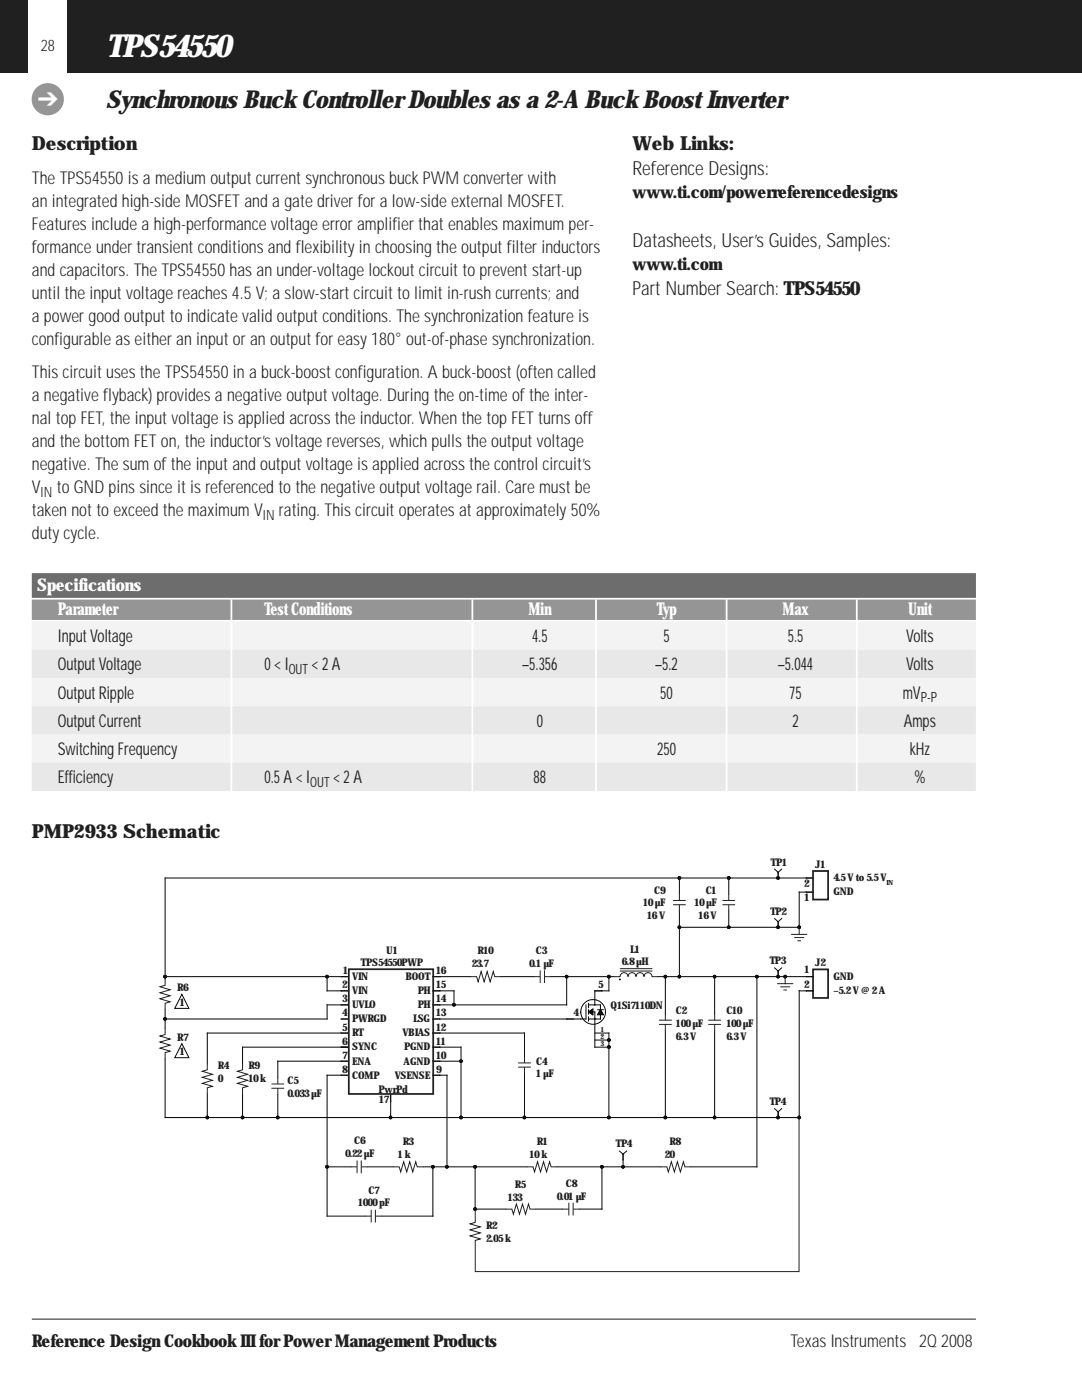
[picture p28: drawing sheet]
<svg xmlns="http://www.w3.org/2000/svg" width="216mm" height="279mm" viewBox="0 0 216 279" stroke-linecap="round" stroke-linejoin="round" font-family="sans-serif">
<defs><g id="words">
<text font-size="6.3" fill="#fff" x="21.2" y="11.3">TPS54550</text>
<text font-size="4.9" fill="#231f20" x="21.2" y="21.5">Synchronous BuckControllerDoubles as a 2-ABuckBoostInverter</text>
<text font-size="4.6" fill="#fff" x="7.5" y="21.4">➔</text>
<g font-size="3.9" fill="#231f20">
<text x="6.3" y="30">Description</text>
<text x="126.2" y="30">Web Links:</text>
<text x="126.2" y="34.9">ReferenceDesigns:</text>
<text x="126.2" y="49.4">Datasheets, User’sGuides, Samples:</text>
<text x="126.2" y="58.9">PartNumberSearch: TPS54550</text>
<text x="6.3" y="167.3">PMP2933 Schematic</text>
</g>
<g font-size="3.5" fill="#231f20">
<text x="6.3" y="41.3">anintegrated high-sideMOSFETand a gatedriverfora low-sideexternal MOSFET.</text>
<text x="6.3" y="36.7">TheTPS54550isa mediumoutputcurrentsynchronousbuckPWMconverterwith</text>
<text x="126.2" y="39.5">www.ti.com/powerreferencedesigns</text>
<text x="6.3" y="45.8">Featuresincludea high-performancevoltageerroramplifierthatenablesmaximumper-</text>
<text x="6.3" y="50.4">formanceundertransientconditionsand flexibilityinchoosingtheoutputfilterinductors</text>
<text x="126.2" y="54">www.ti.com</text>
<text x="6.3" y="59.6">until theinputvoltagereaches4.5V; a slow-startcircuittolimitin-rushcurrents; and</text>
<text x="6.3" y="55">and capacitors. TheTPS54550hasanunder-voltagelockoutcircuittopreventstart-up</text>
<text x="6.3" y="64.2">a powergood outputtoindicatevalid outputconditions. Thesynchronizationfeatureis</text>
<text x="6.3" y="68.8">configurableaseitheraninputoranoutputforeasy180° out-of-phasesynchronization.</text>
<text x="6.3" y="75.5">ThiscircuitusestheTPS54550ina buck-boostconfiguration. A buck-boost(oftencalled</text>
<text x="6.3" y="80.1">a negativeflyback) providesa negativeoutputvoltage. Duringtheon-timeoftheinter-</text>
<text x="6.3" y="89.2">and thebottomFETon, theinductor’svoltagereverses, whichpullstheoutputvoltage</text>
<text x="6.3" y="84.6">nal topFET, theinputvoltageisapplied acrosstheinductor. WhenthetopFETturnsoff</text>
<text x="6.3" y="93.8">negative. Thesumoftheinputand outputvoltageisapplied acrossthecontrol circuit’s</text>
<text x="6.3" y="98.4">V</text>
<text x="11.3" y="98.4">toGND pinssinceitisreferenced tothenegativeoutputvoltagerail. Caremustbe</text>
<text x="6.3" y="107.6">dutycycle.</text>
<text x="6.3" y="103">takennottoexceed themaximumV</text>
<text x="55.7" y="103">rating. Thiscircuitoperatesatapproximately50%</text>
<text x="11.5" y="128.1">InputVoltage</text>
<text x="106.2" y="128.1">4.5</text>
<text x="132.4" y="128.1">5</text>
<text x="157.2" y="128.1">5.5</text>
<text x="180.8" y="128.1">Volts</text>
<text x="11.5" y="133.8">OutputVoltage</text>
<text x="52.8" y="133.8">0&lt; I</text>
<text x="62.2" y="133.8">&lt; 2A</text>
<text x="104.2" y="133.8">–5.356</text>
<text x="130.7" y="133.8">–5.2</text>
<text x="155.2" y="133.8">–5.044</text>
<text x="180.8" y="133.8">Volts</text>
<text x="11.5" y="139.4">OutputRipple</text>
<text x="131.7" y="139.4">50</text>
<text x="157.5" y="139.4">75</text>
<text x="180.1" y="139.4">mV</text>
<text x="11.5" y="145.1">OutputCurrent</text>
<text x="107.1" y="145.1">0</text>
<text x="158.1" y="145.1">2</text>
<text x="180.3" y="145.1">Amps</text>
<text x="11.5" y="150.7">Switching Frequency</text>
<text x="131.1" y="150.7">250</text>
<text x="181.5" y="150.7">kHz</text>
<text x="11.5" y="156.4">Efficiency</text>
<text x="52.8" y="156.4">0.5A &lt; I</text>
<text x="66.5" y="156.4">&lt; 2A</text>
<text x="106.5" y="156.4">88</text>
<text x="182.5" y="156.4">%</text>
<text x="6.3" y="268.8">Reference DesignCookbookIII forPowerManagementProducts</text>
<text x="157.7" y="268.8">TexasInstruments 2Q2008</text>
</g>
<g font-size="3.5" fill="#fff">
<text x="7.4" y="117.9">Specifications</text>
<text x="11.5" y="122.7">Parameter</text>
<text x="52.8" y="122.7">TestConditions</text>
<text x="105.5" y="122.7">Min</text>
<text x="131.1" y="122.7">Typ</text>
<text x="156.2" y="122.7">Max</text>
<text x="181.2" y="122.7">Unit</text>
</g>
<text font-size="3.2" fill="#231f20" x="8.1" y="10.2">28</text>
<g font-size="2.8" fill="#231f20">
<text x="8.1" y="99.1">IN</text>
<text x="52.5" y="103.7">IN</text>
<text x="57.6" y="134.5">OUT</text>
<text x="183.7" y="140.1">P-P</text>
<text x="61.9" y="157.1">OUT</text>
</g>
<g font-size="2.1" fill="#231f20">
<text x="153.8" y="172.8">TP1</text>
<text x="162.7" y="173.2">J1</text>
<text x="130.6" y="178.3">C9</text>
<text x="140.8" y="178.3">C1</text>
<text x="160.5" y="176.9">2</text>
<text x="160.6" y="179.8">1</text>
<text x="166.3" y="175.9">4.5Vto5.5V</text>
<text x="166.3" y="178.7">GND</text>
<text x="128.3" y="180.9">10µF</text>
<text x="129.2" y="183.4">16V</text>
<text x="138.6" y="180.9">10µF</text>
<text x="139.4" y="183.4">16V</text>
<text x="153.7" y="182.6">TP2</text>
<text x="77.1" y="190.3">U1</text>
<text x="95.3" y="190.4">R10</text>
<text x="106.9" y="190.4">C3</text>
<text x="125.8" y="190.1">L1</text>
<text x="35.4" y="197.8">R6</text>
<text x="68.3" y="197.2">2</text>
<text x="68.5" y="194.4">1</text>
<text x="70.3" y="195.6">VIN</text>
<text x="72" y="192.9">TPS54550PWP</text>
<text x="80.9" y="195.6">BOOT</text>
<text x="87" y="194.4">16</text>
<text x="87" y="197.2">15</text>
<text x="94.1" y="192.9">23.7</text>
<text x="105.6" y="192.9">0.1µF</text>
<text x="119.4" y="197.2">5</text>
<text x="124.1" y="192.7">6.8µH</text>
<text x="153.6" y="192.4">TP3</text>
<text x="160.5" y="197.1">2</text>
<text x="160.6" y="194.3">1</text>
<text x="162.7" y="192.8">J2</text>
<text x="166.3" y="195.5">GND</text>
<text x="35.9" y="200.7">1</text>
<text x="68.3" y="202.9">4</text>
<text x="68.3" y="200">3</text>
<text x="70.3" y="198.4">VIN</text>
<text x="70.3" y="201.2">UVLO</text>
<text x="83.4" y="198.4">PH</text>
<text x="83.4" y="201.2">PH</text>
<text x="87" y="200">14</text>
<text x="87" y="202.9">13</text>
<text x="114.4" y="202.9">4</text>
<text x="121.8" y="201.5">Q1Si7110DN</text>
<text x="134.9" y="202.5">C2</text>
<text x="144.9" y="202.5">C10</text>
<text x="166.3" y="198.4">–5.2V@ 2A</text>
<text x="35.4" y="207.7">R7</text>
<text x="68.3" y="205.7">5</text>
<text x="68.3" y="208.5">6</text>
<text x="70.3" y="204">PWRGD</text>
<text x="70.3" y="206.8">RT</text>
<text x="70.3" y="209.6">SYNC</text>
<text x="80.3" y="206.8">VBIAS</text>
<text x="80.6" y="209.6">PGND</text>
<text x="82.4" y="204">LSG</text>
<text x="87" y="205.7">12</text>
<text x="87" y="208.5">11</text>
<text x="134.9" y="205">100µF</text>
<text x="134.9" y="207.5">6.3V</text>
<text x="144.9" y="205">100µF</text>
<text x="144.9" y="207.5">6.3V</text>
<text x="35.9" y="210.6">1</text>
<text x="43.5" y="213.4">R4</text>
<text x="43.5" y="216">0</text>
<text x="49.6" y="213.4">R9</text>
<text x="49.6" y="215.9">10k</text>
<text x="68.3" y="214.1">8</text>
<text x="68.3" y="211.3">7</text>
<text x="70.3" y="212.5">ENA</text>
<text x="70.3" y="215.2">COMP</text>
<text x="78.8" y="215.2">VSENSE</text>
<text x="80.5" y="212.5">AGND</text>
<text x="87" y="211.3">10</text>
<text x="87" y="214.1">9</text>
<text x="107" y="212.5">C4</text>
<text x="107" y="215">1µF</text>
<text x="57.4" y="216.4">C5</text>
<text x="57.4" y="218.9">0.033µF</text>
<text x="75.6" y="218.1">PwrPd</text>
<text x="75.7" y="220.1">17</text>
<text x="153.6" y="220.5">TP4</text>
<text x="68.9" y="230.9">0.22µF</text>
<text x="70.7" y="228.4">C6</text>
<text x="79.4" y="231.1">1k</text>
<text x="80.4" y="228.6">R3</text>
<text x="105.7" y="231">10k</text>
<text x="107.1" y="228.5">R1</text>
<text x="122.9" y="229">TP4</text>
<text x="132.7" y="231">20</text>
<text x="133.6" y="228.5">R8</text>
<text x="73.5" y="238.2">C7</text>
<text x="101.3" y="239.7">133</text>
<text x="102.7" y="237.1">R5</text>
<text x="111.1" y="239.4">0.01µF</text>
<text x="112.9" y="236.9">C8</text>
<text x="71.5" y="240.7">1000pF</text>
<text x="97" y="245.3">R2</text>
<text x="97" y="247.8">2.05k</text>
</g>
<g font-size="1.4" fill="#231f20">
<text x="176.9" y="176.6">IN</text>
<text x="119.8" y="208.7">3</text>
<text x="119.8" y="207.4">2</text>
<text x="119.9" y="205.9">1</text>
</g>
</g></defs>
<path d="M-.1 -.1h216v14.6h-216z" fill="#231f20"/>
<path d="M5.6 -.1h7.8v14.6h-7.8z" fill="#fff"/>
<circle cx="9.5" cy="19.8" r="3.2" fill="#939598"/>
<path d="M6.3 263.3h188.4" fill="none" stroke="#231f20" stroke-width=".2"/>
<path d="M6.3 116.8h188.4" fill="none" stroke="#6c6d70" stroke-width="4.9" stroke-linecap="butt"/>
<path d="M6.3 121.7h188.4" fill="none" stroke="#939598" stroke-width="4.1" stroke-linecap="butt"/>
<path d="M6.3 126.8h188.4M6.3 138.1h188.4M6.3 149.4h188.4" fill="none" stroke="#f2f3f4" stroke-width="5.6" stroke-linecap="butt"/>
<path d="M6.3 132.5h188.4M6.3 143.8h188.4M6.3 155.1h188.4" fill="none" stroke="#e7e8e9" stroke-width="5.6" stroke-linecap="butt"/>
<path d="M6.3 169.1h188.4v87.7h-188.4z" fill="#fff"/>
<path d="M162.2 193.5h3v5.7h-3z" fill="none" stroke="#231f20" stroke-width=".35"/>
<circle cx="48.4" cy="223" r=".27" fill="#040503"/>
<circle cx="48.4" cy="223" r=".27" fill="none" stroke="#040503" stroke-width=".2"/>
<circle cx="55.4" cy="223" r=".27" fill="#040503"/>
<circle cx="55.4" cy="223" r=".27" fill="none" stroke="#040503" stroke-width=".2"/>
<circle cx="77.9" cy="223" r=".27" fill="#040503"/>
<circle cx="77.9" cy="223" r=".27" fill="none" stroke="#040503" stroke-width=".2"/>
<circle cx="90.6" cy="200.5" r=".27" fill="#040503"/>
<circle cx="90.6" cy="200.5" r=".27" fill="none" stroke="#040503" stroke-width=".2"/>
<circle cx="132.7" cy="223" r=".27" fill="#040503"/>
<circle cx="132.7" cy="223" r=".27" fill="none" stroke="#040503" stroke-width=".2"/>
<circle cx="135.6" cy="185" r=".26" fill="#040503"/>
<g fill="none" stroke="#040503" stroke-width=".2">
<path d="M135.6 181.8v3.3"/>
<circle cx="135.6" cy="185" r=".26"/>
</g>
<circle cx="135.6" cy="175.2" r=".26" fill="#040503"/>
<g fill="none" stroke="#040503" stroke-width=".2">
<path d="M135.6 175.2v3.2"/>
<circle cx="135.6" cy="175.2" r=".26"/>
</g>
<circle cx="145.4" cy="185" r=".26" fill="#040503"/>
<g fill="none" stroke="#040503" stroke-width=".2">
<path d="M145.4 181.8v3.3"/>
<circle cx="145.4" cy="185" r=".26"/>
</g>
<circle cx="145.4" cy="175.2" r=".26" fill="#040503"/>
<g fill="none" stroke="#040503" stroke-width=".2">
<path d="M145.4 175.2v3.2M48.4 218.3v4.7M55.4 211.8v3.3M55.4 218.5v4.5"/>
<circle cx="145.4" cy="175.2" r=".26"/>
</g>
<circle cx="65.3" cy="232.9" r=".27" fill="#040503"/>
<g fill="none" stroke="#040503" stroke-width=".2">
<path d="M65.3 232.9v9.8"/>
<circle cx="65.3" cy="232.9" r=".27"/>
</g>
<circle cx="65.3" cy="194.9" r=".27" fill="#040503"/>
<g fill="none" stroke="#040503" stroke-width=".2">
<path d="M65.3 194.9v2.8M65.3 200.5v2.9M78 219.9v3.1"/>
<circle cx="65.3" cy="194.9" r=".27"/>
</g>
<circle cx="86.4" cy="232.8" r=".27" fill="#040503"/>
<g fill="none" stroke="#040503" stroke-width=".2">
<path d="M84.5 232.9h1.9v9.8"/>
<circle cx="86.4" cy="232.8" r=".27"/>
</g>
<circle cx="89.2" cy="232.8" r=".27" fill="#040503"/>
<g fill="none" stroke="#040503" stroke-width=".2">
<path d="M90.6 197.7v2.8"/>
<circle cx="89.2" cy="232.8" r=".27"/>
</g>
<circle cx="94.8" cy="241.3" r=".26" fill="#040503"/>
<circle cx="94.8" cy="241.3" r=".26" fill="none" stroke="#040503" stroke-width=".2"/>
<circle cx="94.8" cy="232.8" r=".27" fill="#040503"/>
<g fill="none" stroke="#040503" stroke-width=".2">
<path d="M94.8 232.9v8.4"/>
<circle cx="94.8" cy="232.8" r=".27"/>
</g>
<circle cx="120.1" cy="232.8" r=".27" fill="#040503"/>
<g fill="none" stroke="#040503" stroke-width=".2">
<path d="M120.1 232.9v8.4"/>
<circle cx="120.1" cy="232.8" r=".27"/>
</g>
<circle cx="124.3" cy="232.8" r=".27" fill="#040503"/>
<g fill="none" stroke="#040503" stroke-width=".2">
<path d="M124.3 231.5v1.4"/>
<circle cx="124.3" cy="232.8" r=".27"/>
</g>
<circle cx="132.7" cy="194.9" r=".27" fill="#040503"/>
<g fill="none" stroke="#040503" stroke-width=".2">
<path d="M132.8 194.9v7.4"/>
<circle cx="132.7" cy="194.9" r=".27"/>
</g>
<circle cx="135.6" cy="194.9" r=".26" fill="#040503"/>
<circle cx="135.6" cy="194.9" r=".26" fill="none" stroke="#040503" stroke-width=".2"/>
<circle cx="156.7" cy="194.9" r=".27" fill="#040503"/>
<g fill="none" stroke="#040503" stroke-width=".2">
<path d="M36.3 198.4l1.4 2.8h-2.8zM135.6 185.1v9.8M36.3 208.3l1.4 2.8h-2.8zM48.4 209v3.3M65.3 214.6v18.3M89.2 214.6v18.3M132.8 205.7v17.3M35.1 252.8l1.4 2.8h-2.9z"/>
<circle cx="156.7" cy="194.9" r=".27"/>
</g>
<circle cx="41.4" cy="223" r=".27" fill="#040503"/>
<g fill="none" stroke="#040503" stroke-width=".2">
<path d="M65.3 197.7h2.8M65.3 214.6h2.8M65.3 200.5h2.8M87.8 214.6h1.4M41.4 223h14M65.3 242.7h7.5M76.2 242.7h10.2"/>
<circle cx="41.4" cy="223" r=".27"/>
</g>
<circle cx="92" cy="223" r=".27" fill="#040503"/>
<circle cx="92" cy="223" r=".27" fill="none" stroke="#040503" stroke-width=".2"/>
<circle cx="104.6" cy="223" r=".27" fill="#040503"/>
<g fill="none" stroke="#040503" stroke-width=".2">
<path d="M92 223h12.7"/>
<circle cx="104.6" cy="223" r=".27"/>
</g>
<circle cx="121.5" cy="223" r=".27" fill="#040503"/>
<circle cx="121.5" cy="223" r=".27" fill="none" stroke="#040503" stroke-width=".2"/>
<circle cx="121.5" cy="209" r=".27" fill="#040503"/>
<g fill="none" stroke="#040503" stroke-width=".2">
<path d="M120.1 197.7h1.4M118.7 209h2.8M118.7 206.2h2.8"/>
<circle cx="121.5" cy="209" r=".27"/>
</g>
<circle cx="142.6" cy="223" r=".26" fill="#040503"/>
<circle cx="142.6" cy="223" r=".26" fill="none" stroke="#040503" stroke-width=".2"/>
<circle cx="155.2" cy="223" r=".27" fill="#040503"/>
<g fill="none" stroke="#040503" stroke-width=".2">
<path d="M145.4 185.1h9.9M142.6 223h12.7"/>
<circle cx="155.2" cy="223" r=".27"/>
</g>
<circle cx="155.3" cy="185" r=".26" fill="#040503"/>
<g fill="none" stroke="#040503" stroke-width=".2">
<path d="M145.4 175.2h9.9"/>
<circle cx="155.3" cy="185" r=".26"/>
</g>
<circle cx="155.2" cy="175.2" r=".27" fill="#040503"/>
<circle cx="155.2" cy="175.2" r=".27" fill="none" stroke="#040503" stroke-width=".2"/>
<circle cx="159.5" cy="223" r=".27" fill="#040503"/>
<g fill="none" stroke="#040503" stroke-width=".2">
<path d="M159.5 197.7h1.4"/>
<circle cx="159.5" cy="223" r=".27"/>
</g>
<circle cx="159.5" cy="185" r=".26" fill="#040503"/>
<g fill="none" stroke="#040503" stroke-width=".2">
<path d="M32.9 211.3v11.7"/>
<circle cx="159.5" cy="185" r=".26"/>
</g>
<circle cx="32.9" cy="203.3" r=".27" fill="#040503"/>
<g fill="none" stroke="#040503" stroke-width=".2">
<path d="M32.9 203.4v1.8"/>
<circle cx="32.9" cy="203.3" r=".27"/>
</g>
<circle cx="32.9" cy="194.9" r=".27" fill="#040503"/>
<g fill="none" stroke="#040503" stroke-width=".2">
<path d="M65.3 194.9h2.8M32.9 201.4v2M41.4 218.3v4.7M65.3 232.9h4.7M73.4 232.9h5M86.4 232.9h2.8M94.8 232.9h10.3M94.8 241.3h6.1"/>
<circle cx="32.9" cy="194.9" r=".27"/>
</g>
<circle cx="92" cy="211.8" r=".27" fill="#040503"/>
<g fill="none" stroke="#040503" stroke-width=".2">
<path d="M99.9 194.9h6.6M92 211.8v11.2M104.7 206.2v4.7M104.7 214.2v8.8M111.2 232.9h8.9M106.9 241.3h5.3M115.6 241.3h4.5"/>
<circle cx="92" cy="211.8" r=".27"/>
</g>
<circle cx="113.1" cy="194.9" r=".27" fill="#040503"/>
<g fill="none" stroke="#040503" stroke-width=".2">
<path d="M121.5 207.6v1.4"/>
<circle cx="113.1" cy="194.9" r=".27"/>
</g>
<circle cx="121.5" cy="207.6" r=".27" fill="#040503"/>
<circle cx="121.5" cy="207.6" r=".27" fill="none" stroke="#040503" stroke-width=".2"/>
<circle cx="121.5" cy="194.9" r=".27" fill="#040503"/>
<g fill="none" stroke="#040503" stroke-width=".2">
<path d="M109.9 194.9h12.7M113.1 194.9v5.6M121.5 194.9v2.8M131.2 194.9h4.4M121.5 206.2v1.4h-2.8M124.3 232.9h7.5M154.6 221.3l.7 .6M155.3 221.9v1.1M156 221.3l-.7 .6"/>
<circle cx="121.5" cy="194.9" r=".27"/>
</g>
<circle cx="142.6" cy="194.9" r=".26" fill="#040503"/>
<circle cx="142.6" cy="194.9" r=".26" fill="none" stroke="#040503" stroke-width=".2"/>
<circle cx="151" cy="194.9" r=".26" fill="#040503"/>
<circle cx="151" cy="194.9" r=".26" fill="none" stroke="#040503" stroke-width=".2"/>
<circle cx="155.2" cy="194.9" r=".27" fill="#040503"/>
<g fill="none" stroke="#040503" stroke-width=".2">
<path d="M32.9 175.2v20.2M135.6 175.2h9.8M154.6 173.5l.7 .6M155.3 174.1v1.1h7M156 173.5l-.7 .6M162.3 178h-2.8v7.1h-4.2v-1.1M87.8 194.9h6.1M87.8 197.7h2.8M118.7 197.7h1.4M135.6 185.1h9.8M151 194.9v38M154.6 183.3l.7 .7"/>
<path d="M154.6 193.2l.7 .6M155.3 193.8v1.1M156 183.3l-.7 .7M156 193.2l-.7 .6M156.7 194.9h-14.1v7.4M159.5 197.7v25.3h-4.2M160.9 194.9h1.4M160.9 197.7h1.4M41.4 206.2v6.1M87.8 209h4.2v2.8h-4.2M87.8 206.2h16.9M87.8 200.5h25.3"/>
<path d="M87.8 203.4h26.7M117.4 201.5v.9M121.5 209v14h-16.8M142.6 205.7v17.3h-9.8M32.9 223h8.5M78 223h14M89.2 232.9h5.6M120.1 232.9h4.2M123.6 229.7l.7 .6M124.3 230.3v1.2M125 229.7l-.7 .6"/>
<circle cx="155.2" cy="194.9" r=".27"/>
</g>
<path d="M117.4 201.9l.9-.5v1.1z" fill="#040503"/>
<path d="M116.9 200.5v2.9M117.4 201.9l.9-.5v1.1zM117.4 200.3v.8M117.4 202.9v.9M117.4 201.9h1.3M117.5 200.5h2.3v1M119.8 202.5v.9" fill="none" stroke="#040503" stroke-width=".2"/>
<path d="M117.5 203.4h1.2M118.7 203.4h.1" fill="none" stroke="#040503" stroke-width=".2"/>
<path d="M118.7 197.7v2.8M118.7 203.4h.1M118.7 203.4h1.1M118.7 201.9v7.1M119.3 201.5h1.1" fill="none" stroke="#040503" stroke-width=".2"/>
<path d="M119.8 201.5l.6 1h-1.1z" fill="#040503"/>
<g fill="none" stroke="#040503" stroke-width=".2">
<path d="M32.9 175.2h102.7M32.9 194.9h32.4M68.1 197.7h1.4M68.1 194.9h1.4M86.4 197.7h1.4M86.4 194.9h1.4M118.7 197.7h1.4M135.6 194.9h7M156.7 194.9h4.2M32.9 203.4h32.4M41.4 206.2h28.1M48.4 209h21.1"/>
<path d="M55.4 211.8h14.1M68.1 203.4h1.4M68.1 200.5h1.4M68.1 214.6h1.4M78 218.4v1.5M86.4 203.4h1.4M86.4 209h1.4M86.4 200.5h1.4M86.4 211.8h1.4M86.4 214.6h1.4M86.4 206.2h1.4M113.1 203.4h3.8"/>
<path d="M119.8 201.5l.6 1h-1.1zM55.4 223h22.6M121.5 223h11.3M137.9 232.9h13.1"/>
<circle cx="123.7" cy="195.5" r=".06"/>
<circle cx="118.3" cy="201.9" r="2.46"/>
</g>
<path d="M162.2 173.8h3v5.7h-3zM69.6 193.4h16.8v24.9h-16.8z" fill="none" stroke="#231f20" stroke-width=".35"/>
<g fill="none" stroke="#231f20" stroke-width=".2">
<path d="M134.3 179.7h2.5M135.6 178.4v1.3M144.1 179.7h2.6M145.4 178.4v1.3M32.9 195.4v1.2l-1 .3 2 .6-2 .6 2 .6-2 .6 2 .6-1 .3v1.2M93.9 194.9h1.2l.3 1 .6-2 .6 2 .6-2 .6 2 .6-2 .3 1h1.2M106.5 194.9h1.3M107.8 193.6v2.6M108.6 193.6v2.6M108.6 194.9h1.3M122.6 194.9h1.1a.8 .8 0 0 1 .8-.8 .8 .8 0 0 1 .8 .8 .79 .79 0 0 1 .8-.8 .79 .79 0 0 1 .8 .8 .8 .8 0 0 1 .8-.8 .8 .8 0 0 1 .8 .8 .8 .8 0 0 1 .8-.8 .8 .8 0 0 1 .8 .8h1.1M123.7 193.8h6.5"/>
<path d="M123.7 193.3h6.5M134.3 180.6h2.5M135.6 180.6v1.2M144.1 180.6h2.6M145.4 180.6v1.2M155.2 196.3h3M155.8 196.9h1.8M156.4 197.6h.5M156.7 195v1.3M158 186.5h3M158.6 187.1h1.8M159.2 187.7h.5"/>
<path d="M159.5 185.2v1.3M32.9 205.2v1.3l-1 .3 2 .6-2 .6 2 .6-2 .6 2 .6-1 .3v1.2M41.4 212.3v1.2l-1 .3 2 .6-2 .6 2 .6-2 .6 2 .6-1 .3v1.2M48.4 212.3v1.2l-1 .3 2 .6-2 .6 2 .6-2 .6 2 .6-1 .3v1.2M54.2 217.2h2.5M54.2 216.3h2.5M55.4 215.1v1.2M55.4 217.2v1.3M103.4 213h2.5M103.4 212.1h2.5M104.7 210.9v1.2M104.7 213v1.2"/>
<path d="M131.5 204.4h2.5M131.5 203.6h2.5M132.8 202.3v1.3M132.8 204.4v1.3M141.3 204.4h2.6M141.3 203.6h2.6M142.6 202.3v1.3M142.6 204.4v1.3M70 232.9h1.3M71.3 231.6v2.5M72.1 231.6v2.5M72.1 232.9h1.3"/>
<path d="M78.4 232.9h1.3l.3 1 .6-2 .6 2 .6-2 .6 2 .6-2 .3 1h1.2M105.2 232.9h1.2l.3 1 .6-2 .6 2 .6-2 .6 2 .6-2 .3 1h1.2M131.8 232.9h1.3l.3 1 .6-2 .6 2 .6-2 .6 2 .6-2 .3 1h1.2M159.4 223.3v30.5h-64.6v-6.2l1-.3-2-.6 2-.6-2-.6 2-.6-2-.6 1-.3v-2.5M72.8 242.7h1.3M74.1 241.4v2.6M74.9 241.4v2.6M74.9 242.7h1.3M100.9 241.3h1.2l.3 1 .6-2 .7 2 .6-2 .6 2 .6-2 .3 1h1.1M112.2 241.3h1.3M113.5 240v2.6M114.4 240v2.6"/>
<path d="M114.4 241.3h1.2"/>
</g>
<path d="M26.2 244.5h44.6v12.4h-44.6z" fill="#fff"/>
<path d="M46.2 119.6v40.2M94.3 119.6v40.2M118.9 119.6v40.2M145 119.6v40.2M171 119.6v40.2" fill="none" stroke="#fff" stroke-width=".35"/>
<use href="#words"/>
</svg>
